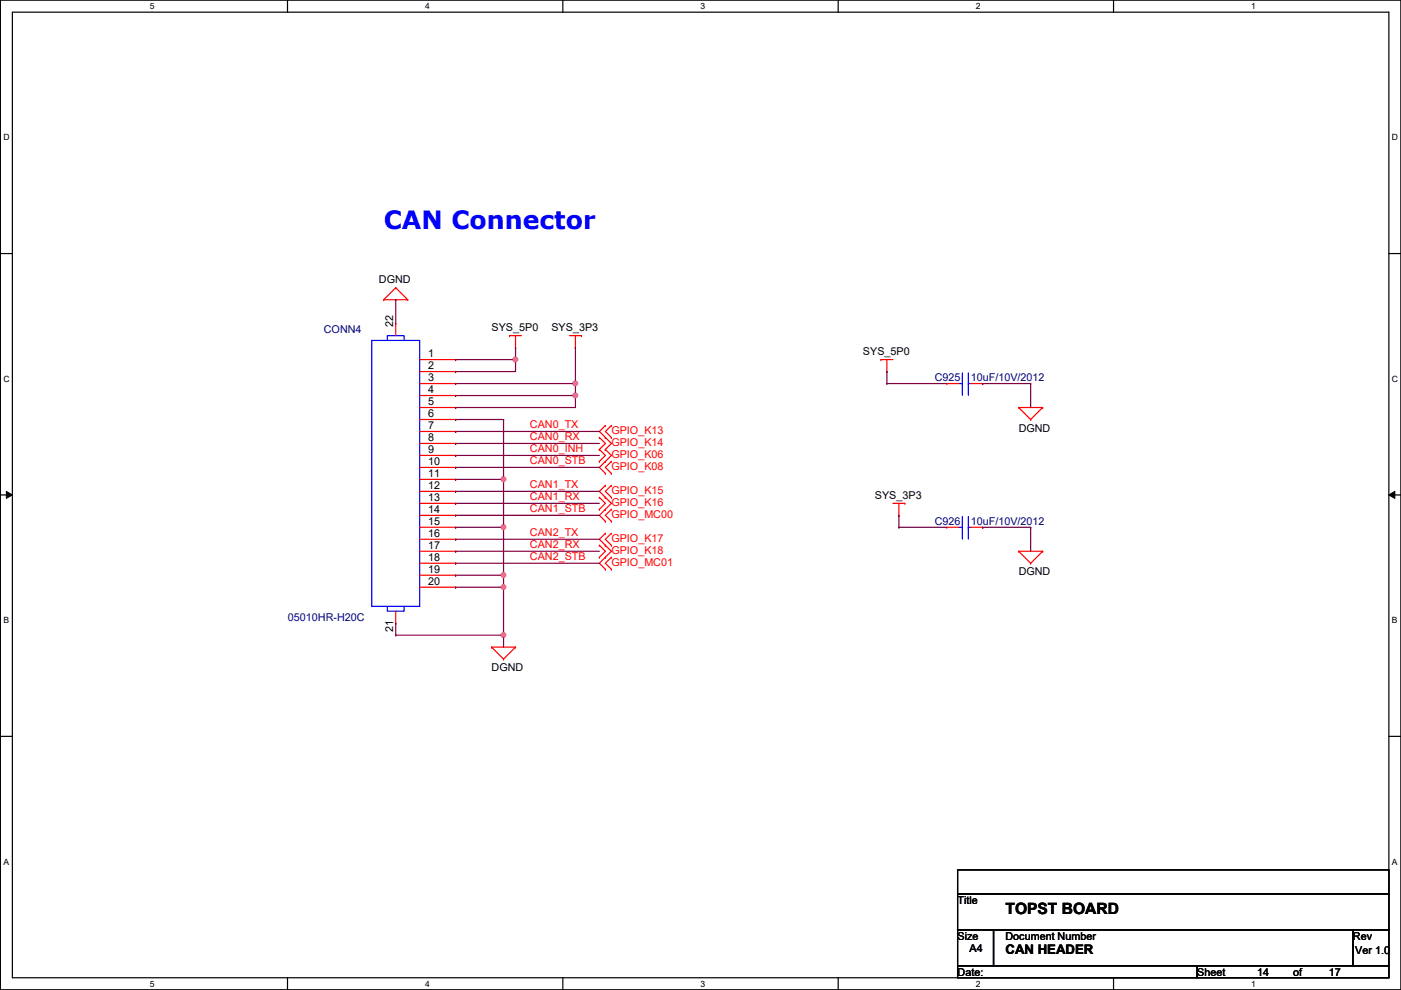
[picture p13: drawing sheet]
<svg xmlns="http://www.w3.org/2000/svg" width="297mm" height="210mm" viewBox="0 0 297 210" stroke-linecap="round" stroke-linejoin="round" font-family="sans-serif">
<defs><g id="words">
<text font-size="5.3" fill="#00f" x="81.4" y="48.6">CAN Connector</text>
<text font-size="3.3" x="213.2" y="193.9">TOPST BOARD</text>
<text font-size="2.8" x="213.2" y="202.3">CAN HEADER</text>
<g font-size="2.3">
<text x="80.3" y="60">DGND</text>
<text x="83.4" y="69.4" transform="rotate(-90 83.4 69.4)">22</text>
<text x="104.2" y="70.2">SYS_5P0</text>
<text x="116.9" y="70.2">SYS_3P3</text>
<text x="90.8" y="75.7">1</text>
<text x="183" y="75.3">SYS_5P0</text>
<text x="90.8" y="78.2">2</text>
<text x="90.8" y="83.3">4</text>
<text x="90.8" y="80.8">3</text>
<text x="90.8" y="88.4">6</text>
<text x="90.8" y="85.9">5</text>
<text x="90.8" y="93.5">8</text>
<text x="90.8" y="90.9">7</text>
<text x="216" y="91.5">DGND</text>
<text x="90.8" y="98.6">10</text>
<text x="90.8" y="96">9</text>
<text x="90.8" y="101.1">11</text>
<text x="90.8" y="103.6">12</text>
<text x="90.8" y="106.2">13</text>
<text x="185.5" y="105.7">SYS_3P3</text>
<text x="90.8" y="108.7">14</text>
<text x="90.8" y="111.3">15</text>
<text x="90.8" y="113.8">16</text>
<text x="90.8" y="116.3">17</text>
<text x="90.8" y="118.9">18</text>
<text x="90.8" y="121.4">19</text>
<text x="90.8" y="124">20</text>
<text x="216" y="122">DGND</text>
<text x="83.4" y="133.9" transform="rotate(-90 83.4 133.9)">21</text>
<text x="104.2" y="142.3">DGND</text>
<text x="203" y="191.6">Title</text>
<text x="203" y="199.2">Size</text>
<text x="205.6" y="201.8">A4</text>
<text x="213.2" y="199.2">Document Number</text>
<text x="286.8" y="199.2">Rev</text>
<text x="287.4" y="202.3">Ver 1.0</text>
<text x="203" y="206.8">Date:</text>
<text x="253.8" y="206.8">Sheet</text>
<text x="266.5" y="206.8">14</text>
<text x="274.1" y="206.8">of</text>
<text x="281.8" y="206.8">17</text>
</g>
<g font-size="2.3" fill="#000080">
<text x="68.7" y="70.7">CONN4</text>
<text x="198.2" y="80.9">C925</text>
<text x="205.8" y="80.9">10uF/10V/2012</text>
<text x="198.2" y="111.3">C926</text>
<text x="205.8" y="111.3">10uF/10V/2012</text>
<text x="61" y="131.7">05010HR-H20C</text>
</g>
<g font-size="2.3" fill="#f00">
<text x="112.3" y="90.8">CAN0_TX</text>
<text x="112.3" y="93.3">CAN0_RX</text>
<text x="112.3" y="95.8">CAN0_INH</text>
<text x="129.6" y="92">GPIO_K13</text>
<text x="129.6" y="94.6">GPIO_K14</text>
<text x="112.3" y="98.4">CAN0_STB</text>
<text x="129.6" y="97.1">GPIO_K06</text>
<text x="129.6" y="99.7">GPIO_K08</text>
<text x="112.3" y="103.5">CAN1_TX</text>
<text x="112.3" y="106">CAN1_RX</text>
<text x="129.6" y="104.7">GPIO_K15</text>
<text x="129.6" y="107.3">GPIO_K16</text>
<text x="112.3" y="108.5">CAN1_STB</text>
<text x="112.3" y="113.6">CAN2_TX</text>
<text x="129.6" y="109.8">GPIO_MC00</text>
<text x="112.3" y="116.2">CAN2_RX</text>
<text x="112.3" y="118.7">CAN2_STB</text>
<text x="129.6" y="114.9">GPIO_K17</text>
<text x="129.6" y="117.4">GPIO_K18</text>
<text x="129.6" y="120">GPIO_MC01</text>
</g>
<g font-size="1.8">
<text x="31.8" y="1.9">5</text>
<text x="90.1" y="1.9">4</text>
<text x="148.5" y="1.9">3</text>
<text x="206.9" y="1.9">2</text>
<text x="265.3" y="1.9">1</text>
<text x=".7" y="29.8">D</text>
<text x="295.1" y="29.8">D</text>
<text x=".7" y="80.9">C</text>
<text x="295.1" y="80.9">C</text>
<text x=".7" y="132.1">B</text>
<text x="295.1" y="132.1">B</text>
<text x=".7" y="183.3">A</text>
<text x="295.1" y="183.3">A</text>
<text x="31.8" y="209.2">5</text>
<text x="90.1" y="209.2">4</text>
<text x="148.5" y="209.2">3</text>
<text x="206.9" y="209.2">2</text>
<text x="265.3" y="209.2">1</text>
</g>
</g></defs>
<path d="M.1 0h296.9v209.8h-296.9zM2.6 2.6h291.9v204.7h-291.9z" fill="none" stroke="#000" stroke-width=".25"/>
<g fill="#fff">
<path d="M31.8 .3h1v2h-1z"/>
<path d="M31.8 207.6h1v1.9h-1z"/>
</g>
<path d="M61 0v2.6M61 207.3v2.5" fill="none" stroke="#000" stroke-width=".25"/>
<g fill="#fff">
<path d="M90.1 .3h1v2h-1z"/>
<path d="M90.1 207.6h1v1.9h-1z"/>
</g>
<path d="M119.3 0v2.6M119.3 207.3v2.5" fill="none" stroke="#000" stroke-width=".25"/>
<g fill="#fff">
<path d="M148.5 .3h1v2h-1z"/>
<path d="M148.5 207.6h1v1.9h-1z"/>
</g>
<path d="M177.7 0v2.6M177.7 207.3v2.5" fill="none" stroke="#000" stroke-width=".25"/>
<g fill="#fff">
<path d="M206.9 .3h1v2h-1z"/>
<path d="M206.9 207.6h1v1.9h-1z"/>
</g>
<path d="M236.1 0v2.6M236.1 207.3v2.5" fill="none" stroke="#000" stroke-width=".25"/>
<g fill="#fff">
<path d="M265.3 .3h.9v2h-.9z"/>
<path d="M265.3 207.6h.9v1.9h-.9z"/>
<path d="M.7 28.2h1.3v1.9h-1.3z"/>
<path d="M295.1 28.2h1.3v1.9h-1.3z"/>
<path d="M.7 79.3h1.3v2h-1.3z"/>
<path d="M295.1 79.3h1.3v2h-1.3z"/>
</g>
<path d="M.1 53.8h2.5M294.5 53.8h2.5" fill="none" stroke="#000" stroke-width=".25"/>
<g fill="#fff">
<path d="M.7 130.5h1.2v2h-1.2z"/>
<path d="M295.1 130.5h1.2v2h-1.2z"/>
</g>
<path d="M.1 104.9h2.5M294.5 104.9h2.5" fill="none" stroke="#000" stroke-width=".25"/>
<path d="M1.4 104.2l1.2 .7-1.2 .8zM294.5 104.9l1.2-.7v1.5z" fill="#000"/>
<path d="M1.4 104.2l1.2 .7-1.2 .8zM294.5 104.9l1.2-.7v1.5z" fill="none" stroke="#000" stroke-width=".21"/>
<g fill="#fff">
<path d="M.7 181.7h1.2v2h-1.2z"/>
<path d="M295.1 181.7h1.2v2h-1.2z"/>
</g>
<path d="M.1 156.1h2.5M294.5 156.1h2.5M203 184.4h91.5v5.1h-91.5zM203 189.5h91.5v7.6h-91.5zM203 197.1h7.6v7.7h-7.6zM210.6 197.1h76.2v7.7h-76.2zM286.8 197.1h7.7v7.7h-7.7zM203 204.8h50.8v2.5h-50.8zM253.8 204.8h40.7v2.5h-40.7z" fill="none" stroke="#000" stroke-width=".25"/>
<g fill="none" stroke="#f00" stroke-width=".25">
<path d="M81.4 63.5h.1M81.4 63.5h5M83.9 61h.1M83.9 68.6h.1M83.9 61l-2.5 2.5M83.9 61l2.5 2.5M83.9 68.6v2.6M86.4 63.5h.1M89 76.2h7.6M89 78.8h7.6M96.6 78.8h.1M96.6 76.2h.1"/>
<path d="M108 71.2h.1M108 71.2h2.6M109.3 73.7h.1M109.3 71.2v2.5M120.7 71.2h2.6M122 73.7h.1M122 71.2v2.5M123.3 71.2h.1M186.8 76.2h.1M186.8 76.2h2.5M188 78.8h.1M188 76.2v2.6"/>
<path d="M89 86.4h7.6M89 83.9h7.6M89 88.9h7.6M89 94h7.6M89 99.1h7.6M89 81.3h7.6M89 91.5h7.6M89 96.6h7.6M96.6 83.9h.1M96.6 88.9h.1M96.6 94h.1M96.6 99.1h.1"/>
<path d="M96.6 81.3h.1M96.6 86.4h.1M96.6 91.5h.1M96.6 96.6h.1M127.1 92.8h.1M127.1 95.3h.1M127.1 97.8h.1M127.1 92.8l1.3 1.2-1.3 1.3M127.1 95.3l1.3 1.3-1.3 1.2M128.4 90.2h.1M128.4 92.8h.1M128.4 95.3h.1"/>
<path d="M128.4 97.8h.1M128.4 90.2l-1.3 1.3 2.5 2.5-1.2 1.3M128.4 95.3l1.2 1.3-2.5 2.5 1.3 1.3M129.6 92.8h.1M129.6 90.2h.1M129.6 97.8h.1M129.6 90.2l-1.2 1.3 1.2 1.3M129.6 97.8l-1.2 1.3 1.2 1.3M200.7 81.3h.1M200.7 81.3h2.6M205.8 81.3h2.6M208.4 81.3h.1"/>
<path d="M216 86.4h.1M216 86.4h5.1M216 86.4l2.5 2.5M218.5 88.9h.1M221.1 86.4h.1M221.1 86.4l-2.6 2.5M89 116.9h7.6M89 106.7h7.6M89 111.8h7.6M89 104.2h7.6M89 109.3h7.6M89 101.6h7.6"/>
<path d="M89 114.3h7.6M89 119.4h7.6M96.6 104.2h.1M96.6 109.3h.1M96.6 101.6h.1M96.6 106.7h.1M96.6 111.8h.1M96.6 114.3h.1M96.6 116.9h.1M96.6 119.4h.1M127.1 105.5h.1M127.1 108h.1"/>
<path d="M127.1 115.6h.1M127.1 118.2h.1M127.1 105.5l1.3 1.2-1.3 1.3M127.1 115.6l1.3 1.3-1.3 1.3M128.4 100.4h.1M128.4 102.9h.1M128.4 105.5h.1M128.4 108h.1M128.4 110.5h.1M128.4 113.1h.1M128.4 115.6h.1M128.4 118.2h.1"/>
<path d="M128.4 113.1l-1.3 1.2 2.5 2.6-2.5 2.5 1.3 1.3M128.4 102.9l-1.3 1.3 2.5 2.5-2.5 2.6 1.3 1.2M129.6 100.4h.1M129.6 105.5h.1M129.6 102.9h.1M129.6 110.5h.1M129.6 108h.1M129.6 115.6h.1M129.6 113.1h.1M129.6 118.2h.1M129.6 102.9l-1.2 1.3 1.2 1.3M129.6 108l-1.2 1.3 1.2 1.2"/>
<path d="M129.6 113.1l-1.2 1.2 1.2 1.3M129.6 118.2l-1.2 1.2 1.2 1.3M189.3 106.7h2.6M190.6 109.3h.1M190.6 106.7v2.6M191.9 106.7h.1M200.7 111.8h.1M200.7 111.8h2.6M205.8 111.8h2.6M208.4 111.8h.1M216 116.9h.1M216 116.9h5.1"/>
<path d="M216 116.9l2.5 2.5M218.5 119.4h.1M221.1 116.9h.1M221.1 116.9l-2.6 2.5M83.9 132.1h.1M83.9 129.6v2.5M89 122h7.6M89 124.5h7.6M96.6 122h.1M96.6 124.5h.1M104.2 137.2h.1M104.2 137.2h5.1"/>
<path d="M104.2 137.2l2.6 2.5M106.8 139.7h.1M109.3 137.2h.1M109.3 137.2l-2.5 2.5M128.4 120.7h.1M129.6 120.7h.1"/>
</g>
<g fill="none" stroke="#00f" stroke-width=".25">
<path d="M78.8 72.2h10.2v56.4h-10.2zM82.1 72.2v-1h3.6v1M204 79v4.6M205.3 79v4.6M203.3 81.3h.7M204 83.6h.1M204 81.3h.1M205.3 81.3h.1M205.3 83.6h.1M205.3 81.3h.5M203.3 111.8h.7M204 114.1h.1"/>
<path d="M204 111.8h.1M204 109.5v4.6M205.3 111.8h.1M205.3 114.1h.1M205.3 111.8h.5M205.3 109.5v4.6M82.1 128.6v1h3.6v-1"/>
</g>
<g fill="none" stroke="#800040" stroke-width=".25">
<path d="M96.6 76.2h.1M96.6 78.8h.1M96.6 76.2h12.7M109.3 73.7h.1M109.3 76.2h.1M109.3 73.7v5.1h-12.7M188 78.8h.1M188 78.8v2.5M188 81.3h.1M188 81.3h12.7M208.4 81.3h.1M208.4 81.3h10.1"/>
<path d="M218.5 81.3h.1M218.5 81.3v5.1"/>
</g>
<circle cx="109.3" cy="76.2" r=".49" fill="#f0f"/>
<circle cx="109.3" cy="76.2" r=".49" fill="none" stroke="#f0f" stroke-width=".25"/>
<path d="M122 73.7h.1M122 73.7v7.6h-25.4M96.6 81.3h.1" fill="none" stroke="#800040" stroke-width=".25"/>
<circle cx="122" cy="81.3" r=".49" fill="#f0f"/>
<circle cx="122" cy="81.3" r=".49" fill="none" stroke="#f0f" stroke-width=".25"/>
<path d="M96.6 83.9h.1M96.6 83.9h25.4" fill="none" stroke="#800040" stroke-width=".25"/>
<circle cx="122" cy="83.8" r=".49" fill="#f0f"/>
<circle cx="122" cy="83.8" r=".49" fill="none" stroke="#f0f" stroke-width=".25"/>
<g fill="none" stroke="#800040" stroke-width=".25">
<path d="M96.6 86.4h.1M96.6 91.5h.1M96.6 94h.1M96.6 96.6h.1M96.6 99.1h.1M96.6 88.9h.1M96.6 91.5h30.5M96.6 94h30.5M96.6 96.6h30.5M96.6 99.1h30.5M96.6 88.9h10.2M106.8 88.9h.1"/>
<path d="M106.8 88.9v22.9M122 81.3h.1M122 83.9h.1M122 81.3v5.1h-25.4M96.6 104.2h.1M96.6 106.7h.1M96.6 109.3h.1M96.6 114.3h.1M96.6 116.9h.1M96.6 119.4h.1M96.6 101.6h.1M96.6 104.2h30.5"/>
<path d="M96.6 106.7h30.5M96.6 109.3h30.5M96.6 114.3h30.5M96.6 116.9h30.5M96.6 119.4h30.5M96.6 101.6h10.2M106.8 101.6h.1"/>
</g>
<circle cx="106.7" cy="111.8" r=".49" fill="#f0f"/>
<circle cx="106.7" cy="111.8" r=".49" fill="none" stroke="#f0f" stroke-width=".25"/>
<circle cx="106.7" cy="101.6" r=".49" fill="#f0f"/>
<circle cx="106.7" cy="101.6" r=".49" fill="none" stroke="#f0f" stroke-width=".25"/>
<path d="M96.6 111.8h.1M96.6 111.8h10.2M106.8 111.8h.1M106.8 111.8v10.2h-10.2M96.6 122h.1" fill="none" stroke="#800040" stroke-width=".25"/>
<circle cx="106.7" cy="121.9" r=".49" fill="#f0f"/>
<circle cx="106.7" cy="121.9" r=".49" fill="none" stroke="#f0f" stroke-width=".25"/>
<path d="M96.6 124.5h.1M96.6 124.5h10.2M106.8 122h.1M106.8 124.5h.1M106.8 122v12.7" fill="none" stroke="#800040" stroke-width=".25"/>
<circle cx="106.7" cy="134.6" r=".49" fill="#f0f"/>
<circle cx="106.7" cy="134.6" r=".49" fill="none" stroke="#f0f" stroke-width=".25"/>
<circle cx="106.7" cy="124.5" r=".49" fill="#f0f"/>
<circle cx="106.7" cy="124.5" r=".49" fill="none" stroke="#f0f" stroke-width=".25"/>
<g fill="none" stroke="#800040" stroke-width=".25">
<path d="M83.9 63.5h.1M83.9 63.5v5.1M190.6 109.3h.1M190.6 111.8h.1M190.6 109.3v2.5M190.6 111.8h10.1M208.4 111.8h.1M208.4 111.8h10.1M218.5 111.8h.1M218.5 111.8v5.1M83.9 132.1h.1M83.9 134.7h.1"/>
<path d="M83.9 132.1v2.6M83.9 134.7h22.9M106.8 134.7h.1M106.8 134.7v2.5"/>
</g>
<circle cx="109.3" cy="76.2" r=".49" fill="#f0f"/>
<circle cx="109.3" cy="76.2" r=".49" fill="none" stroke="#f0f" stroke-width=".25"/>
<circle cx="122" cy="81.3" r=".49" fill="#f0f"/>
<circle cx="122" cy="81.3" r=".49" fill="none" stroke="#f0f" stroke-width=".25"/>
<circle cx="122" cy="83.8" r=".49" fill="#f0f"/>
<circle cx="122" cy="83.8" r=".49" fill="none" stroke="#f0f" stroke-width=".25"/>
<circle cx="106.7" cy="111.8" r=".49" fill="#f0f"/>
<circle cx="106.7" cy="111.8" r=".49" fill="none" stroke="#f0f" stroke-width=".25"/>
<circle cx="106.7" cy="101.6" r=".49" fill="#f0f"/>
<circle cx="106.7" cy="101.6" r=".49" fill="none" stroke="#f0f" stroke-width=".25"/>
<circle cx="106.7" cy="121.9" r=".49" fill="#f0f"/>
<circle cx="106.7" cy="121.9" r=".49" fill="none" stroke="#f0f" stroke-width=".25"/>
<circle cx="106.7" cy="134.6" r=".49" fill="#f0f"/>
<circle cx="106.7" cy="134.6" r=".49" fill="none" stroke="#f0f" stroke-width=".25"/>
<circle cx="106.7" cy="124.5" r=".49" fill="#f0f"/>
<circle cx="106.7" cy="124.5" r=".49" fill="none" stroke="#f0f" stroke-width=".25"/>
<use href="#words"/>
</svg>
